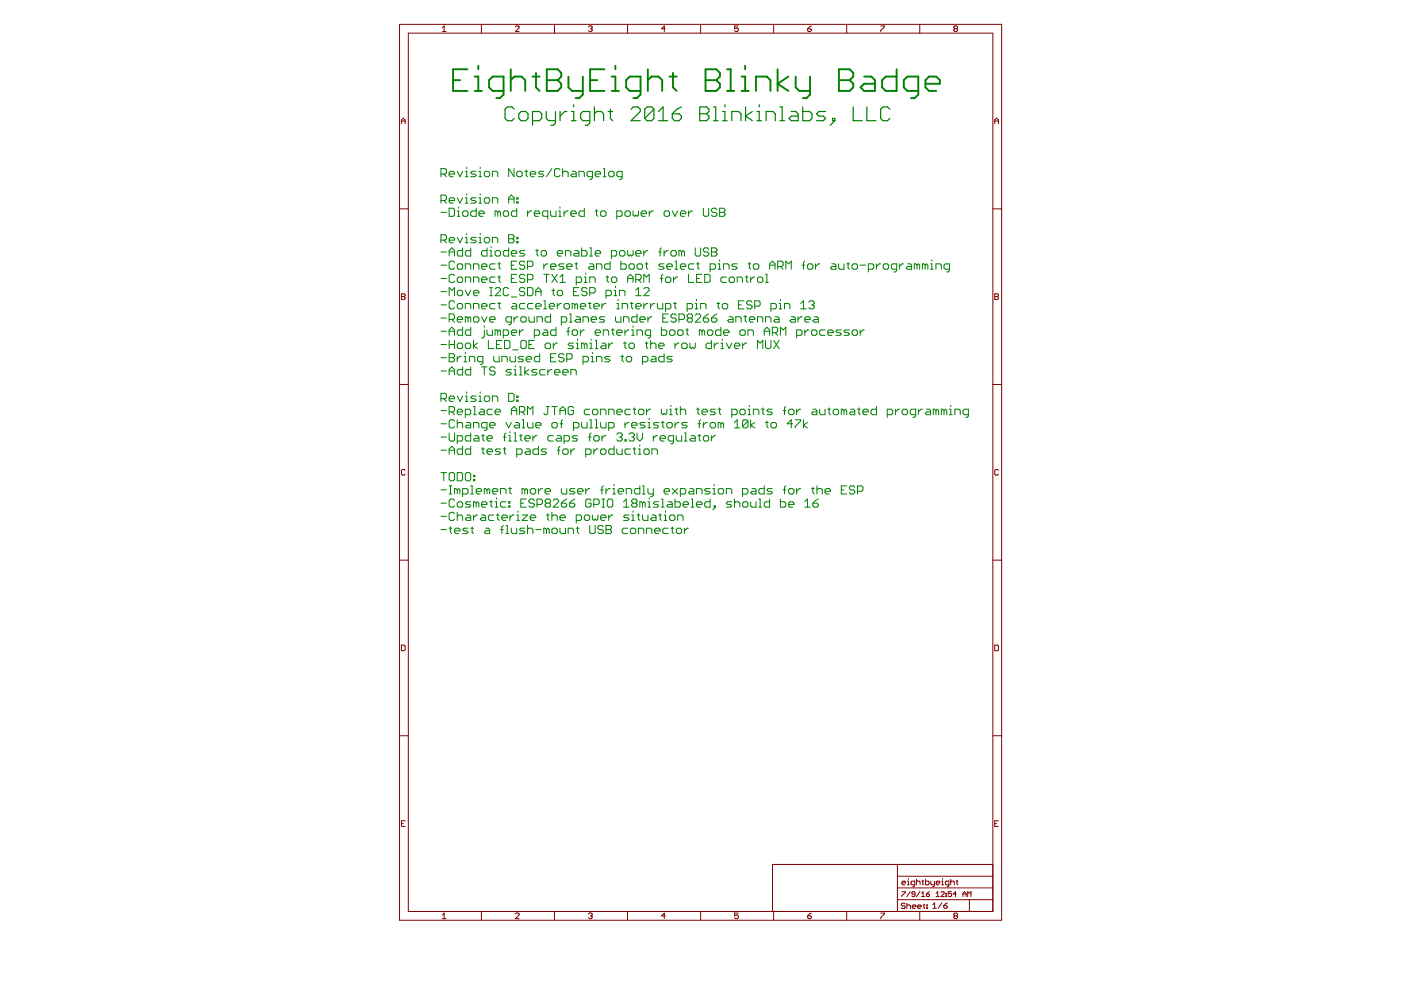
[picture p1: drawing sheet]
<svg xmlns="http://www.w3.org/2000/svg" width="297mm" height="210mm" viewBox="0 0 297 210" stroke-linecap="round" stroke-linejoin="round" font-family="sans-serif">
<g fill="none" stroke="#800000" stroke-width=".21">
<path d="M84.7 5.2h127.7v189.9h-127.7zM86.6 7h123.9v186.3h-123.9zM93.8 5.9l.4-.4v1.2M93.8 6.7h.8M102.1 5.2v1.8M109.3 5.7l.2-.2h.4l.2 .2v.2l-.8 .8h.8M117.6 5.2v1.8M124.8 5.7l.2-.2h.3l.3 .2-.3 .4M125.2 6.1h.1M125.3 6.1l.3 .2-.3 .4h-.3l-.2-.2M133.1 5.2v1.8M141 6.1h-.7l.5-.6v1.2"/>
<path d="M148.5 5.2v1.8M156.5 5.5h-.8v.6l.4-.2 .4 .2v.4l-.2 .2h-.4l-.2-.2M164 5.2v1.8M171.2 6.1h.6l.2 .4-.2 .2h-.4l-.2-.2zM172 5.5l-.8 .6M179.5 5.2v1.8M186.7 5.5h.8v.2l-.8 .8v.2M195 5.2v1.8M202.4 6.1l-.2-.2 .2-.4h.4l.2 .2-.2 .4M202.4 6.1l-.2 .2 .2 .4h.4l.2-.2-.2-.4M202.4 6.1h.4M85.1 26.2v-.8l.4-.3 .4 .3v.8"/>
<path d="M85.1 25.7h.8M210.9 25.7h.8M210.9 26.2v-.8l.4-.3 .4 .3v.8M84.7 44.3h1.9M210.5 44.3h1.9M85.1 62.3h.6l.2 .2-.2 .4 .2 .4-.2 .2h-.6zM85.1 62.9h.6M210.9 62.3h.6l.2 .2-.2 .4 .2 .4-.2 .2h-.6zM210.9 62.9h.6M84.7 81.5h1.9M85.9 99.7l-.2-.2h-.4l-.2 .2v.8l.2 .2h.4l.2-.2M210.5 81.5h1.9"/>
<path d="M211.7 99.7l-.2-.2h-.4l-.2 .2v.8l.2 .2h.4l.2-.2M84.7 118.8h1.9M210.5 118.8h1.9M85.1 136.8h.6l.2 .2v.8l-.2 .2h-.6zM210.9 136.8h.6l.2 .2v.8l-.2 .2h-.6zM84.7 156h1.9M210.5 156h1.9M85.1 174.6h.4M85.9 174h-.8v1.2h.8M210.9 174.6h.4M211.7 174h-.8v1.2h.8M93.8 194l.4-.4v1.2"/>
<path d="M93.8 194.8h.8M102.1 193.3v1.8M109.3 193.8l.2-.2h.4l.2 .2v.2l-.8 .8h.8M117.6 193.3v1.8M124.8 193.8l.2-.2h.3l.3 .2-.3 .4M125.2 194.2h.1M125.3 194.2l.3 .2-.3 .4h-.3l-.2-.2M133.1 193.3v1.8M141 194.2h-.7l.5-.6v1.2M148.5 193.3v1.8M156.5 193.6h-.8v.6l.4-.2 .4 .2v.4l-.2 .2h-.4l-.2-.2M164 193.3v1.8"/>
<path d="M171.2 194.2h.6l.2 .4-.2 .2h-.4l-.2-.2zM172 193.6l-.8 .6M179.5 193.3v1.8M186.7 193.6h.8v.2l-.8 .8v.2M190.3 190.8h20.2M190.3 183.3v10M190.3 188.3h20.2M190.3 185.8h20.2M191.2 187.2h.8l-.2-.4h-.4l-.2 .2v.4l.2 .2h.4M191.2 189.1h.7v.1l-.7 .7v.2M191.9 191.7l-.2-.2h-.4l-.2 .4 .2 .2h.4l.2 .3-.2 .2h-.4l-.2-.2M192.3 192.1l.2-.2h.3l.2 .2v.5"/>
<path d="M192.3 191.5v1.1M192.4 187.6h.4M192.4 186.8h.2v.8M192.6 186.2v.2M193 189.1l-.7 1M193.4 192.3h.8l-.2-.4h-.4l-.2 .2v.3l.2 .2h.4M193.9 187.6h-.5l-.2-.2v-.4l.2-.2h.5v1l-.4 .2M194 189.6h-.5l-.2-.2 .2-.3h.3l.2 .1v.7l-.2 .2h-.3l-.2-.2M194.3 187l.2-.2h.4l.2 .2v.6M194.3 186.4v1.2M194.6 192.3h.7l-.2-.4h-.3l-.2 .2v.3l.2 .2h.3M195 193.3v1.8"/>
<path d="M195 189.1l-.7 1M195.4 190.1h.7M195.4 189.4l.3-.3v1M195.5 186.8h.3M195.6 186.6v.8l.2 .2M195.7 191.9h.4M195.9 191.7v.7l.2 .2M196.2 186.4v1.2h.6l.2-.2v-.4l-.2-.2h-.6M196.4 189.6h.5l.2 .3-.2 .2h-.3zM196.5 191.9h.2v.2h-.2zM196.5 192.4h.2v.2h-.2zM197.1 189.1l-.7 .5"/>
<path d="M197.4 186.8v.6l.1 .2h.6M197.8 191.8l.4-.4v1.2M197.8 192.6h.7M198.1 186.8v1l-.4 .2M198.5 190.1h.7M198.5 189.4l.3-.3v1M198.5 187.2h.8l-.2-.4h-.4l-.2 .2v.4l.2 .2h.4M199.5 189.2l.2-.1h.3l.2 .1v.2l-.7 .7h.7M199.7 187.6h.3M199.7 186.8h.2v.8M199.7 191.4l-.8 1.2M199.9 186.2v.2"/>
<path d="M200.1 192h.6l.2 .4-.2 .2h-.4l-.2-.2zM200.5 189.9h.2v.2h-.2zM200.5 189.4h.2v.2h-.2zM200.9 191.4l-.8 .6M201.2 187.6h-.6l-.2-.2v-.4l.2-.2h.6v1l-.4 .2M201.6 187l.2-.2h.3l.2 .2v.6M201.6 186.4v1.2M201.7 189.1h-.7v.5l.4-.2 .3 .2-.1 .5h-.4l-.2-.2M202.4 194.2l-.2 .2 .2 .4h.4l.2-.2-.2-.4M202.4 194.2l-.2-.2 .2-.4h.4l.2 .2-.2 .4M202.4 194.2h.4M202.7 186.8h.4"/>
<path d="M202.8 189.6h-.7l.5-.5v1M202.9 186.6v.8l.2 .2M204.2 190.1v-.7l.3-.3 .3 .3v.7M204.2 189.6h.6M205.2 190.1v-1l.3 .3 .4-.3v1M205.5 190.8v2.5M210.5 183.3h-46.7v10"/>
</g>
<g fill="none" stroke="#008000" stroke-width=".21">
<path d="M93.5 36.9h.9l.3-.3v-.6l-.3-.2h-.9v1.7M94.1 36.9l.6 .6M95.2 36.9h1.2v-.3l-.3-.3h-.6l-.3 .3v.6l.3 .3h.6M96.9 36.3l.6 1.2 .6-1.2M98.7 37.5h.5M98.7 36.3h.3v1.2M99 35.5v.3M101 36.3h-.9l-.3 .3 .3 .3h.6l.3 .3-.3 .3h-.9M101.5 37.5h.6M101.5 36.3h.3v1.2M101.8 35.5v.3M103 36.3h.5l.3 .3v.6l-.3 .3h-.5l-.3-.3v-.6z"/>
<path d="M104.4 37.5v-1.2h.9l.2 .3v.9M109 35.8v1.7l-1.2-1.7v1.7M109.8 36.3h.6l.3 .3v.6l-.3 .3h-.6l-.2-.3v-.6zM111.3 36.3h.5M111.6 36v1.2l.2 .3M112.4 36.9h1.2v-.3l-.3-.3h-.6l-.3 .3v.6l.3 .3h.6M115.3 36.3h-.9l-.2 .3 .2 .3h.6l.3 .3-.3 .3h-.8M117 35.8l-1.1 1.7M118.7 36l-.3-.2h-.5l-.3 .2v1.2l.3 .3h.5l.3-.3M119.3 36.6l.3-.3h.6l.3 .3v.9M119.3 35.8v1.7M121.3 36.3h.6l.3 .3v.9h-.9l-.3-.3 .3-.3h.9"/>
<path d="M122.7 37.5v-1.2h.9l.3 .3v.9M125.6 37.5h-.8l-.3-.3v-.6l.3-.3h.8v1.5l-.3 .2h-.3M126.2 36.9h1.1v-.3l-.3-.3h-.5l-.3 .3v.6l.3 .3h.5M127.9 35.8h.3v1.7M127.9 37.5h.6M129.1 36.6l.2-.3h.6l.3 .3v.6l-.3 .3h-.6l-.2-.3zM131.9 37.5h-.8l-.3-.3v-.6l.3-.3h.8v1.5l-.3 .2h-.3M93.5 42.5h.9l.3-.3v-.6l-.3-.2h-.9v1.7M93.5 50.9h.9l.3-.3v-.5l-.3-.3h-.9v1.7M93.5 45h1.2M93.5 53.4h1.2M93.5 56.2h1.2"/>
<path d="M93.5 59h1.2M94.1 42.5l.6 .6M94.1 50.9l.6 .6M95.2 42.5h1.2v-.3l-.3-.3h-.6l-.3 .3v.6l.3 .3h.6M95.2 44.2h.9l.3 .2v1.2l-.3 .3h-.9zM95.2 50.9h1.2v-.3l-.3-.3h-.6l-.3 .3v.6l.3 .3h.6M95.2 54.3v-1.2l.6-.5 .6 .5v1.2M95.2 53.4h1.2M96.4 55.6l-.3-.2h-.6l-.3 .2v1.2l.3 .3h.6l.3-.3M96.4 58.5l-.3-.3h-.6l-.3 .3v1.1l.3 .3h.6l.3-.3M96.9 41.9l.6 1.2 .6-1.2M96.9 45.9h.6"/>
<path d="M96.9 44.7h.3v1.2M96.9 56.2l.3-.3h.6l.3 .3v.6l-.3 .3h-.6l-.3-.3zM96.9 59l.3-.3h.6l.3 .3v.6l-.3 .3h-.6l-.3-.3zM96.9 50.3l.6 1.2 .6-1.2M97.2 43.9v.3M98.1 45l.3-.3h.6l.2 .3v.6l-.2 .3h-.6l-.3-.3zM98.1 52.6v1.7h-.9l-.3-.3v-.6l.3-.3h.9M98.7 41.9h.3v1.2M98.7 50.3h.3v1.2M98.7 43.1h.5M98.7 57.1v-1.2h.8l.3 .3v.9M98.7 59.9v-1.2h.8l.3 .3v.9"/>
<path d="M98.7 51.5h.5M99 41.1v.3M99 49.5v.3M99.8 52.6v1.7h-.8l-.3-.3v-.6l.3-.3h.8M100.4 57.1v-1.2h.8l.3 .3v.9M100.4 59.9v-1.2h.8l.3 .3v.9M101 41.9h-.9l-.3 .3 .3 .3h.6l.3 .3-.3 .3h-.9M101 44.2v1.7h-.9l-.3-.3v-.6l.3-.3h.9M101 50.3h-.9l-.3 .3 .3 .3h.6l.3 .3-.3 .3h-.9M101.5 41.9h.3v1.2M101.5 50.3h.3v1.2M101.5 45.3h1.2v-.3l-.3-.3h-.6l-.3 .3v.6l.3 .3h.6"/>
<path d="M101.5 43.1h.6M101.5 51.5h.6M101.8 41.1v.3M101.8 49.5v.3M102.1 56.5h1.2v-.3l-.3-.3h-.6l-.3 .3v.6l.3 .3h.6M102.1 59.3h1.2v-.3l-.3-.3h-.6l-.3 .3v.6l.3 .3h.6M102.7 42.2l.3-.3h.5l.3 .3v.6l-.3 .3h-.5l-.3-.3zM103 50.3h.5l.3 .3v.6l-.3 .3h-.5l-.3-.3v-.6zM103.3 52.6v1.7h-.9l-.3-.3v-.6l.3-.3h.9M103.8 54.3h.6M103.8 53.1h.3v1.2M104.1 52.3v.3"/>
<path d="M104.4 43.1v-1.2h.9l.2 .3v.9M104.4 51.5v-1.2h.9l.2 .3v.9M105 55.9h-.9l-.3 .3v.6l.3 .3h.9M105 58.7h-.9l-.3 .3v.6l.3 .3h.9M105.3 53.1h.5l.3 .3v.6l-.3 .3h-.5l-.3-.3v-.6zM105.5 45v.9M105.5 45l-.2-.3h-.3v1.2M105.5 45l.3-.3 .3 .3v.9M105.5 55.9h.6M105.5 58.7h.6M105.8 55.6v1.2l.3 .3M105.8 58.5v1.1l.3 .3"/>
<path d="M107 44.7h.5l.3 .3v.6l-.3 .3h-.5l-.3-.3v-.6zM107.8 43.1v-1.2l.6-.5 .6 .5v1.2M107.8 49.8h.9l.3 .3v.2l-.3 .3 .3 .3v.3l-.3 .3h-.9zM107.8 52.6v1.7h-.8l-.3-.3v-.6l.3-.3h.8M107.8 42.2h1.2M107.8 50.6h.9M108.4 53.7h1.2v-.3l-.3-.3h-.6l-.3 .3v.6l.3 .3h.6M108.4 56.2h.6M108.4 59h.6M109.6 41.9h.2v.3h-.2zM109.6 42.8h.2v.3h-.2zM109.6 44.2v1.7h-.9l-.3-.3v-.6l.3-.3h.9"/>
<path d="M109.6 50.3h.2v.3h-.2zM109.6 51.2h.2v.3h-.2zM109.6 55.4h-1.2v1.7h1.2M109.6 58.2h-1.2v1.7h1.2M111.3 53.1h-.9l-.3 .3 .3 .3h.6l.3 .3-.3 .3h-.9M111.3 58.5l-.3-.3h-.6l-.3 .3v.2l.3 .3h.6l.3 .3v.3l-.3 .3h-.6l-.3-.3M111.3 55.6l-.3-.2h-.6l-.3 .2v.3l.3 .3h.6l.3 .3v.3l-.3 .3h-.6l-.3-.3M111.8 44.7v1.2M111.8 56.5h.9l.3-.3v-.6l-.3-.2h-.9v1.7M111.8 59.3h.9l.3-.3v-.5l-.3-.3h-.9v1.7M112.7 44.7h-.3l-.6 .6M113.3 45.3h1.1v-.3l-.2-.3h-.6l-.3 .3v.6l.3 .3h.6"/>
<path d="M113.6 53.1h.6M113.9 52.9v1.1l.3 .3M115 53.1h.6l.3 .3v.6l-.3 .3h-.6l-.3-.3v-.6zM115.3 55.9v1.2M115.3 58.2h1.1M115.9 58.2v1.7M116.1 45.9h-.8l-.3-.3v-.6l.3-.3h.8v1.8M116.1 55.9h-.2l-.6 .6M116.7 44.7v.9l.3 .3h.9v-1.2M116.7 56.5h1.2v-.3l-.3-.3h-.6l-.3 .3v.6l.3 .3h.6M117 58.2l1.2 1.7M118.2 53.7h1.1v-.3l-.3-.3h-.6l-.2 .3v.6l.2 .3h.6"/>
<path d="M118.2 58.2l-1.2 1.7M118.4 45.9h.6M118.4 44.7h.3v1.2M118.7 58.7l.6-.5v1.7M118.7 43.9v.3M118.7 59.9h1.2M119.6 44.7v1.2M119.6 55.9h-.9l-.3 .3 .3 .3h.6l.3 .3-.3 .3h-.9M119.9 54.3v-1.2h.8l.3 .3v.9M120.2 56.5h1.1v-.3l-.3-.3h-.5l-.3 .3v.6l.3 .3h.5M120.5 44.7h-.3l-.6 .6M121 45.3h1.2v-.3l-.3-.3h-.6l-.3 .3v.6l.3 .3h.6"/>
<path d="M121.9 53.1h.5l.3 .3v.9h-.8l-.3-.3 .3-.3h.8M121.9 55.9h.5M122.2 55.6v1.2l.2 .3M122.2 59.9h.8l.3-.3v-.6l-.3-.3h-.8v1.8M123.3 52.6v1.7h.9l.3-.3v-.6l-.3-.3h-.9M123.9 44.2v1.7h-.9l-.3-.3v-.6l.3-.3h.9M123.9 59.9h.6M123.9 58.7h.3v1.2M124.2 57.9v.3M125 59.9v-1.2h.9l.3 .3v.9M125 54.3h.6M125 52.6h.3v1.7"/>
<path d="M125 55.9h.6l.3 .3v.9h-.9l-.2-.3 .2-.3h.9M126.2 53.7h1.1v-.3l-.3-.3h-.5l-.3 .3v.6l.3 .3h.5M126.2 44.7h.6M126.5 44.4v1.2l.3 .3M126.5 57.1v-1.2h.8l.3 .3v.9M127.6 44.7h.6l.3 .3v.6l-.3 .3h-.6l-.3-.3v-.6zM128.5 58.7h.6M128.8 58.5v1.1l.3 .3M129.3 55.4v1.7h-.8l-.3-.3v-.6l.3-.3h.8M129.6 54.3h.9l.3-.3v-.6l-.3-.3h-.9v1.8M129.6 59l.3-.3h.6l.3 .3v.6l-.3 .3h-.6l-.3-.3zM130.8 45.9h.8l.3-.3v-.6l-.3-.3h-.8v1.8"/>
<path d="M131.3 53.4l.3-.3h.6l.3 .3v.6l-.3 .3h-.6l-.3-.3zM131.6 55.4v1.7h.9l.3-.3v-.6l-.3-.3h-.9M132.8 44.7h.5l.3 .3v.6l-.3 .3h-.5l-.3-.3v-.6zM133.1 59.9v-1.2l.5-.5 .6 .5v1.2M133.1 53.1v.9l.2 .3 .3-.3 .3 .3 .3-.3v-.9M133.1 59h1.1M133.3 56.2l.3-.3h.6l.3 .3v.6l-.3 .3h-.6l-.3-.3zM134.2 44.7v.9l.3 .3 .3-.3 .3 .3 .3-.3v-.9M134.8 53.7h1.1v-.3l-.2-.3h-.6l-.3 .3v.6l.3 .3h.6M134.8 59.3h.9l.2-.3v-.5l-.2-.3h-.9v1.7M135.1 56.2l.3-.3h.5l.3 .3v.6l-.3 .3h-.5l-.3-.3zM135.4 59.3l.5 .6"/>
<path d="M135.9 45.3h1.2v-.3l-.3-.3h-.6l-.3 .3v.6l.3 .3h.6M136.5 59.9v-1.7l.6 .5 .5-.5v1.7M136.5 53.1v1.2M136.8 55.9h.6M137.1 55.6v1.2l.3 .3M137.4 53.1h-.3l-.6 .6M137.6 44.7v1.2M138.5 44.7h-.3l-.6 .6M139.7 53.4h.5M140 59h.5M140.2 52.6l-.2 .3v1.4M140.5 58.2l-.3 .3v1.4"/>
<path d="M140.8 45l.3-.3h.6l.3 .3v.6l-.3 .3h-.6l-.3-.3zM140.8 53.1v1.2M140.8 55.9h-.8l-.3 .3 .3 .3h.5l.3 .3-.3 .3h-.8M141.4 58.7h.6l.2 .3v.6l-.2 .3h-.6l-.3-.3v-.6zM141.4 56.5h1.1v-.3l-.3-.3h-.5l-.3 .3v.6l.3 .3h.5M141.7 53.1h-.3l-.6 .6M142.2 53.4l.3-.3h.6l.3 .3v.6l-.3 .3h-.6l-.3-.3zM142.5 44.7l.6 1.2 .6-1.2M142.8 58.7v1.2M143.1 55.4h.3v1.7M143.1 57.1h.6M143.7 58.7h-.3l-.6 .6"/>
<path d="M144.3 45.3h1.1v-.3l-.3-.3h-.6l-.2 .3v.6l.2 .3h.6M144.3 56.5h1.1v-.3l-.3-.3h-.6l-.2 .3v.6l.2 .3h.6M144.5 53.4l-.2-.3h-.3v1.2M144.5 53.4v.9M144.5 53.4l.3-.3 .3 .3v.9M146 44.7v1.2M146 58.2v1.7h1.1M146.8 44.7h-.3l-.5 .6M147.1 55.9h-.8l-.3 .3v.6l.3 .3h.8M147.4 52.6v1.4l.3 .3h.6l.2-.3v-1.4M147.7 55.9h.6M147.7 59h.6"/>
<path d="M148 55.6v1.2l.3 .3M148.8 58.2h-1.1v1.7h1.1M149.1 44.2v1.4l.3 .3h.6l.3-.3v-1.4M149.4 58.2h.9l.3 .3v1.1l-.3 .3h-.9zM150.3 52.9l-.3-.3h-.6l-.3 .3v.2l.3 .3h.6l.3 .3v.3l-.3 .3h-.6l-.3-.3M150.6 57.1h.8l.3-.3v-.6l-.3-.3h-.8v1.8M150.8 52.6h.9l.3 .3v.2l-.3 .3 .3 .3v.3l-.3 .3h-.9zM150.8 53.4h.9M152 44.4l-.3-.2h-.6l-.3 .2v.3l.3 .3h.6l.3 .3v.3l-.3 .3h-.6l-.3-.3M152.3 55.9h.3v1.2M152.3 57.1h.5M152.6 45h.8"/>
<path d="M152.6 44.2h.8l.3 .2v.3l-.3 .3 .3 .3v.3l-.3 .3h-.8zM152.6 55.1v.3M153.4 57.1v-1.2h.9l.3 .3v.9M154 58.7h-.9l-.3 .3v.6l.3 .3h.9M154.9 58.7h.5l.3 .3v.6l-.3 .3h-.5l-.3-.3v-.6zM156.3 55.9h-.9l-.2 .3 .2 .3h.6l.3 .3-.3 .3h-.8M156.3 59.9v-1.2h.8l.3 .3v.9M158 58.7h.6M158.3 58.5v1.1l.3 .3M158.6 55.9h.6M158.9 55.6v1.2l.3 .3M159.2 58.7v1.2"/>
<path d="M159.7 56.2l.3-.3h.6l.3 .3v.6l-.3 .3h-.6l-.3-.3zM160 58.7h-.3l-.5 .6M160.6 59l.3-.3h.6l.2 .3v.6l-.2 .3h-.6l-.3-.3zM162.3 58.2h.3v1.7M162.3 59.9h.6M163.2 56.2h1.1M163.2 57.1v-1.2l.5-.5 .6 .5v1.2M164.9 56.5h.9l.2-.3v-.6l-.2-.2h-.9v1.7M165.5 56.5l.5 .6M166.6 57.1v-1.7l.6 .5 .6-.5v1.7M170.1 56.2h.5M170.6 55.4l-.3 .2v1.5"/>
<path d="M171.2 56.2l.3-.3h.6l.2 .3v.6l-.2 .3h-.6l-.3-.3zM172.9 55.9v1.2M173.8 55.9h-.3l-.6 .6M176.4 55.9h.5l.3 .3v.9h-.8l-.3-.3 .3-.3h.8M177.8 55.9v.9l.3 .3h.8v-1.2M179.5 55.9h.6M179.8 55.6v1.2l.3 .3M180.7 56.2l.3-.3h.5l.3 .3v.6l-.3 .3h-.5l-.3-.3zM182.4 56.2h1.1M184.1 57.1h.9l.3-.3v-.6l-.3-.3h-.9v1.8M185.8 55.9v1.2M186.7 55.9h-.3l-.6 .6"/>
<path d="M187.3 56.2l.2-.3h.6l.3 .3v.6l-.3 .3h-.6l-.2-.3zM190.1 57.1h-.8l-.3-.3v-.6l.3-.3h.8v1.5l-.3 .3h-.3M190.7 55.9v1.2M191.6 55.9h-.3l-.6 .6M192.4 55.9h.6l.3 .3v.9h-.9l-.3-.3 .3-.3h.9M194.4 56.2l-.3-.3h-.3v1.2M194.4 56.2v.9M194.4 56.2l.3-.3 .3 .3v.9M196.2 56.2l-.3-.3h-.3v1.2M196.2 56.2v.9M196.2 56.2l.2-.3 .3 .3v.9M197.3 57.1h.6"/>
<path d="M197.3 55.9h.3v1.2M197.6 55.1v.3M198.4 57.1v-1.2h.9l.3 .3v.9M201.3 57.1h-.9l-.2-.3v-.6l.2-.3h.9v1.5l-.3 .3h-.3M93.5 61.8h1.2M93.5 64.6h1.2M93.5 67.4h1.2M93.5 70.2h1.2M93.5 73h1.2M93.5 75.8h1.2M93.5 78.7h1.2M95.2 62.7v-1.7l.6 .6 .6-.6v1.7"/>
<path d="M95.2 67.7h.9l.3-.3v-.5l-.3-.3h-.9v1.7M95.2 71.1v-1.1l.6-.6 .6 .6v1.1M95.2 72.2v1.7M95.2 75h.9l.3 .3v.3l-.3 .2 .3 .3v.3l-.3 .3h-.9zM95.2 79.5v-1.1l.6-.6 .6 .6v1.1M95.2 70.2h1.2M95.2 73h1.2M95.2 75.8h.9M95.2 78.7h1.2M95.8 67.7l.6 .6M96.4 64.1l-.3-.3h-.6l-.3 .3v1.1l.3 .3h.6l.3-.3M96.4 72.2v1.7"/>
<path d="M96.9 61.8l.3-.2h.6l.3 .2v.6l-.3 .3h-.6l-.3-.3zM96.9 64.6l.3-.3h.6l.3 .3v.6l-.3 .3h-.6l-.3-.3zM96.9 67.7h1.2v-.3l-.3-.2h-.6l-.3 .2v.6l.3 .3h.6M96.9 73l.3-.3h.6l.3 .3v.6l-.3 .3h-.6l-.3-.3zM96.9 75.6v1.1M97.8 75.6h-.3l-.6 .5M98.1 69.4v1.7h-.9l-.3-.3v-.6l.3-.2h.9M98.1 77.8v1.7h-.9l-.3-.3v-.5l.3-.3h.9M98.4 75.6h.3v1.1M98.4 76.7h.6M98.7 65.5v-1.2h.8l.3 .3v.9M98.7 74.7v.3"/>
<path d="M98.7 61.6l.5 1.1 .6-1.1M99 72.7h.5l.3 .3v.6l-.3 .3h-.5l-.3-.3v-.6zM99.2 67.4v.9M99.2 67.4l.3-.2 .3 .2v.9M99.2 67.4l-.2-.2h-.3v1.1M99.5 76.7v-1.1h.9l.3 .2v.9M99.8 69.4v1.7h-.8l-.3-.3v-.6l.3-.2h.8M99.8 77.8v1.7h-.8l-.3-.3v-.5l.3-.3h.8M100.4 62.1h1.1v-.3l-.3-.2h-.5l-.3 .2v.6l.3 .3h.5M100.4 65.5v-1.2h.8l.3 .3v.9M100.4 67.4l.3-.2h.5l.3 .2v.6l-.3 .3h-.5l-.3-.3zM100.4 72.2v1.7"/>
<path d="M101.2 72.7l-.8 .6 .8 .6M102.1 64.9h1.2v-.3l-.3-.3h-.6l-.3 .3v.6l.3 .3h.6M102.1 67.2l.6 1.1 .6-1.1M102.1 77.8h1.2M102.4 76.7h-.9l-.3-.3v-.6l.3-.2h.9v1.4l-.3 .3h-.3M102.7 69.1v.3M102.7 70v1.4l-.3 .3h-.3M102.7 77.8v1.7M103.3 70v.8l.2 .3h.9v-1.1M103.5 72.2v1.7h1.2M103.8 67.7h1.2v-.3l-.3-.2h-.6l-.3 .2v.6l.3 .3h.6M103.8 62.7h.6"/>
<path d="M103.8 61h.6M104.1 61v1.7M104.7 75.6v.8l.3 .3h.8v-1.1M105 64.3h-.9l-.3 .3v.6l.3 .3h.9M105 78.1l-.3-.3h-.6l-.3 .3v.3l.3 .3h.6l.3 .2v.3l-.3 .3h-.6l-.3-.3M105 61.3l.3-.3h.5l.3 .3v.3l-1.1 1.1h1.1M105.3 73h.5M105.5 70.2v.9M105.5 70.2l-.2-.2h-.3v1.1M105.5 70.2l.3-.2 .3 .2v.9M105.5 64.3h.6M105.8 64.1v1.1l.3 .3"/>
<path d="M106.4 72.2h-1.1v1.7h1.1M106.4 76.7v-1.1h.9l.2 .2v.9M106.7 71.1h.8l.3-.3v-.6l-.3-.2h-.8v1.7M107 72.2h.8l.3 .3v1.1l-.3 .3h-.8zM107.8 61.3l-.3-.3h-.5l-.3 .3v1.1l.3 .3h.5l.3-.3M108.1 75.6v.8l.3 .3h.9v-1.1M108.4 70.5h1.2v-.3l-.3-.2h-.6l-.3 .2v.6l.3 .3h.6M108.4 68.3h-.9l-.2-.3v-.6l.2-.2h.9v1.4l-.3 .3h-.3M108.4 63h1.2M108.4 78.4h-.9l-.2 .3 .2 .2h.6l.3 .3-.3 .3h-.8M108.7 64.3h.6l.3 .3v.9h-.9l-.3-.3 .3-.3h.9M108.7 74.2h1.1"/>
<path d="M109 67.2v1.1M109 78.4h.3v1.1M109 79.5h.6M109.3 77.5v.3M109.8 67.2h-.2l-.6 .5M110.1 70v1.1M110.1 77.8h.3v1.7M110.1 79.5h.6M110.4 67.4l.3-.2h.6l.3 .2v.6l-.3 .3h-.6l-.3-.3zM110.7 72.2h.6l.3 .3v1.1l-.3 .3h-.6l-.3-.3v-1.1zM111 70h-.3l-.6 .5M111 75.6h-.9l-.3 .2 .3 .3h.6l.3 .3-.3 .3h-.9"/>
<path d="M111.3 61.3l-.3-.3h-.6l-.3 .3v.3l.3 .2h.6l.3 .3v.3l-.3 .3h-.6l-.3-.3M111.3 64.3h-.9l-.3 .3v.6l.3 .3h.9M111.3 77.8v1.7M111.6 76.1h1.1v-.3l-.3-.2h-.6l-.2 .2v.6l.2 .3h.6M111.8 61h.9l.3 .3v1.1l-.3 .3h-.9zM112.1 67.2v.8l.3 .3h.9v-1.1M112.1 73h.6M112.1 78.4l-.8 .5 .8 .6M113 64.3h-.9l-.3 .3v.6l.3 .3h.9M113.3 71.1h.9l.2-.3v-.6l-.2-.2h-.9v1.7M113.3 72.2h-1.2v1.7h1.2M113.6 62.7v-1.1l.6-.6 .5 .6v1.1"/>
<path d="M113.6 64.9h1.1v-.3l-.3-.3h-.5l-.3 .3v.6l.3 .3h.5M113.6 61.8h1.1M113.9 68.3v-1.1h.8l.3 .2v.9M113.9 78.4h-.9l-.3 .3 .3 .2h.6l.3 .3-.3 .3h-.9M114.4 75v1.7h-.8l-.3-.3v-.6l.3-.2h.8M115.3 70h.6l.2 .2v.9h-.8l-.3-.3 .3-.3h.8M115.3 63.8h.3v1.7M115.3 65.5h.6M115.6 78.4h-.9l-.3 .3v.5l.3 .3h.9M115.6 73l.3-.3h.5l.3 .3v.6l-.3 .3h-.5l-.3-.3zM116.1 78.4v1.1M116.4 64.9h1.2v-.3l-.3-.3h-.6l-.3 .3v.6l.3 .3h.6"/>
<path d="M116.7 66.6v1.7h-.8l-.3-.3v-.6l.3-.2h.8M116.7 75.8h.6M117 61.6h.6M117 78.4h-.3l-.6 .5M117.3 61.3v1.1l.3 .3M117.3 72.7v1.2M117.6 78.9h1.1v-.2l-.3-.3h-.5l-.3 .3v.5l.3 .3h.5M117.9 69.4v1.7h-.9l-.3-.3v-.6l.3-.2h.9M117.9 75h-1.2v1.7h1.2M118.2 61.8l.2-.2h.6l.3 .2v.6l-.3 .3h-.6l-.2-.3zM118.2 64.3v1.2M118.2 72.7h-.3l-.6 .6"/>
<path d="M119 68.3h.9l.3-.3v-.6l-.3-.2h-.9v1.7M119 64.3h-.3l-.5 .6M119.3 78.9h1.2v-.2l-.3-.3h-.6l-.3 .3v.5l.3 .3h.6M119.6 75.3l-.3-.3h-.6l-.3 .3v.3l.3 .2h.6l.3 .3v.3l-.3 .3h-.6l-.3-.3M119.9 64.3h.6l.2 .3v.6l-.2 .3h-.6l-.3-.3v-.6zM120.2 76.1h.8l.3-.3v-.5l-.3-.3h-.8v1.7M120.2 70.2h.5M120.7 69.4l-.2 .3v1.4M120.7 66.6h.3v1.7M120.7 68.3h.6M121 79.5v-1.1h.9l.3 .3v.8M121.3 70.2l.3-.2h.6l.2 .2v.6l-.2 .3h-.6l-.3-.3z"/>
<path d="M121.6 61.8h.6M121.6 72.7h-.9l-.2 .3 .2 .3h.6l.3 .3-.3 .3h-.8M121.9 64.6l.3-.3 .2 .3v.9M121.9 64.6l-.3-.3h-.3v1.2M121.9 64.6v.9M122.2 72.7h.2v1.2M122.2 67.2h.5l.3 .2v.9h-.8l-.3-.3 .3-.3h.8M122.2 73.9h.5M122.4 71.9v.3M122.7 61h-1.1v1.7h1.1M123 64.9h1.2v-.3l-.3-.3h-.6l-.3 .3v.6l.3 .3h.6M123 70v1.1"/>
<path d="M123.6 68.3v-1.1h.9l.3 .2v.9M123.6 76.7h.9l.3-.3v-.6l-.3-.2h-.9v1.7M123.9 73v.9M123.9 73l.3-.3 .3 .3v.9M123.9 73l-.3-.3h-.3v1.2M123.9 70h-.3l-.6 .5M124.5 61.3l-.3-.3h-.6l-.3 .3v.3l.3 .2h.6l.3 .3v.3l-.3 .3h-.6l-.3-.3M124.8 64.3h.5M125 62.1h.9l.3-.3v-.5l-.3-.3h-.9v1.7M125 72.7h.3v1.2M125 64.1v1.1l.3 .3M125 73.9h.6"/>
<path d="M125.3 75.6h.3v1.1M125.3 67.7h1.2v-.3l-.3-.2h-.6l-.3 .2v.6l.3 .3h.6M125.3 71.9v.3M125.3 76.7h.6M125.6 74.7v.3M125.9 64.9h1.1v-.3l-.2-.3h-.6l-.3 .3v.6l.3 .3h.6M126.2 70.5h1.1v-.3l-.3-.2h-.5l-.3 .2v.6l.3 .3h.5M126.2 72.2h.3v1.7M126.2 73.9h.6M126.5 76.7v-1.1h.8l.3 .2v.9M127.6 72.7h.6l.3 .3v.9h-.9l-.3-.3 .3-.3h.9M127.6 64.3v1.2"/>
<path d="M127.9 71.1v-1.1h.9l.3 .2v.9M128.2 67.2h-.9l-.3 .2 .3 .3h.6l.3 .3-.3 .3h-.9M128.5 62.7h.8l.3-.3v-.6l-.3-.2h-.8v1.7M128.5 64.3h-.3l-.6 .6M129.1 72.7v1.2M129.3 75.6h-.8l-.3 .2 .3 .3h.6l.2 .3-.2 .3h-.9M129.6 70h.6M129.9 69.7v1.1l.3 .3M129.9 72.7h-.3l-.5 .6M130.2 62.7h.6M130.2 61.6h.3v1.1M130.5 67.2v.8l.3 .3h.8v-1.1"/>
<path d="M130.5 60.7v.3M130.8 70.5h1.1v-.3l-.3-.2h-.5l-.3 .2v.6l.3 .3h.5M130.8 65.5h.5M130.8 64.3h.3v1.2M131.1 63.5v.3M131.3 62.7v-1.1h.9l.3 .2v.9M131.6 75.6h.6M131.9 65.5v-1.2h.9l.3 .3v.9M131.9 75.3v1.1l.3 .3M132.2 68.3v-1.1h.9l.2 .2v.9M132.2 72.7h.6M132.5 70v1.1"/>
<path d="M132.5 72.5v1.1l.3 .3M132.8 75.8l.3-.2h.5l.3 .2v.6l-.3 .3h-.5l-.3-.3zM133.3 73l.3-.3h.6l.3 .3v.6l-.3 .3h-.6l-.3-.3zM133.3 70h-.2l-.6 .5M133.6 64.3h.6M133.9 70h.3v1.1M133.9 64.1v1.1l.3 .3M133.9 71.1h.6M134.2 69.1v.3M134.8 61.6l.6-.6v1.7M134.8 64.9h1.1v-.3l-.2-.3h-.6l-.3 .3v.6l.3 .3h.6M134.8 62.7h1.1"/>
<path d="M135.1 71.1v-1.1h.8l.3 .2v.9M135.1 66.6v1.7h-.9l-.3-.3v-.6l.3-.2h.9M135.7 67.7h1.1v-.3l-.3-.2h-.6l-.2 .2v.6l.2 .3h.6M136.2 76.7h.9l.3-.3v-.6l-.3-.2h-.9v1.7M136.5 61.3l.3-.3h.6l.2 .3v.3l-1.1 1.1h1.1M136.5 64.3v1.2M136.8 72.7h.6M137.1 72.5v1.1l.3 .3M137.4 64.3h-.3l-.6 .6M137.4 67.2v1.1M137.9 64.3v1.2M137.9 71.1h-.8l-.3-.3v-.6l.3-.2h.8v1.4l-.3 .3h-.2"/>
<path d="M137.9 72.2v1.7M137.9 73l.3-.3h.6l.3 .3v.9M138.2 75.6h.6l.3 .2v.9h-.9l-.3-.3 .3-.3h.9M138.2 67.2h-.3l-.5 .5M138.8 64.3h-.3l-.6 .6M139.4 64.3v.9l.3 .3h.8v-1.2M139.7 73.3h1.1v-.3l-.3-.3h-.5l-.3 .3v.6l.3 .3h.5M140.2 69.4v1.7h.9l.3-.3v-.6l-.3-.2h-.9M140.5 67.4h.6M140.8 75v1.7h-.8l-.3-.3v-.6l.3-.2h.8M141.1 65.5h.9l.2-.3v-.6l-.2-.3h-.9v1.8M141.7 66.6h-1.2v1.7h1.2"/>
<path d="M142.2 70h.6l.3 .2v.6l-.3 .3h-.6l-.2-.3v-.6zM142.5 75.6h-.8l-.3 .2 .3 .3h.5l.3 .3-.3 .3h-.8M142.8 64.3h.6M143.1 64.1v1.1l.3 .3M143.1 72.7v1.2M143.4 66.9l-.3-.3h-.6l-.3 .3v.3l.3 .2h.6l.3 .3v.3l-.3 .3h-.6l-.3-.3M143.7 70.2l.3-.2h.5l.3 .2v.6l-.3 .3h-.5l-.3-.3zM144 67.7h.8l.3-.3v-.5l-.3-.3h-.8v1.7M144 72.7h-.3l-.6 .6M144.8 72.7h.6l.3 .3v.6l-.3 .3h-.6l-.3-.3v-.6zM145.4 70h.6M145.7 65.5h.8l.3-.3v-.6l-.3-.3h-.8v1.8"/>
<path d="M145.7 69.7v1.1l.3 .3M146 67.4l-.3 .3v.3l.3 .3h.5l.3-.3v-.3l-.3-.3M146 67.4l-.3-.2v-.3l.3-.3h.5l.3 .3v.3l-.3 .2M146 67.4h.5M146.3 72.7v.9l.2 .3 .3-.3 .3 .3 .3-.3v-.9M147.4 66.9l.3-.3h.6l.2 .3v.3l-1.1 1.1h1.1M147.4 64.3h.3v1.2M147.4 65.5h.6M147.7 63.5v.3M148.5 65.5v-1.2h.9l.3 .3v.9M148.8 70.2l.3-.2 .3 .2v.9M148.8 70.2l-.3-.2h-.2v1.1"/>
<path d="M148.8 70.2v.9M149.1 67.4h.9l.3 .3v.3l-.3 .3h-.6l-.3-.3zM150.3 66.6l-.6 .3-.6 .5M150.3 70h.5l.3 .2v.6l-.3 .3h-.5l-.3-.3v-.6zM150.8 67.4h.9l.3 .3v.3l-.3 .3h-.6l-.3-.3zM150.8 72.2v1.7h-.8l-.3-.3v-.6l.3-.3h.8M151.4 72.7v1.2M152 64.3h.6M152 66.6l-1.2 .8M152.3 64.1v1.1l.3 .3M152.3 72.7h-.3l-.6 .6M152.8 69.4v1.7h-.8l-.3-.3v-.6l.3-.2h.8"/>
<path d="M152.8 72.7h.3v1.2M152.8 73.9h.6M153.1 71.9v.3M153.4 70.5h1.2v-.3l-.3-.2h-.6l-.3 .2v.6l.3 .3h.6M153.4 64.3h.6l.3 .3v.6l-.3 .3h-.6l-.3-.3v-.6zM154 72.7l.6 1.2 .6-1.2M154.6 67.2h.6l.2 .2v.9h-.8l-.3-.3 .3-.3h.8M155.7 73.3h1.2v-.3l-.3-.3h-.6l-.3 .3v.6l.3 .3h.6M156 68.3v-1.1h.9l.2 .2v.9M156.6 64.6h.5M156.9 70.2l.2-.2h.6l.3 .2v.6l-.3 .3h-.6l-.2-.3zM157.4 72.7v1.2"/>
<path d="M157.7 63.8h-1.1v1.7h1.1M157.7 67.2h.6M158 66.9v1.1l.3 .3M158.3 72.7h-.3l-.6 .6M158.6 71.1v-1.1h.8l.3 .2v.9M158.9 67.7h1.1v-.3l-.3-.2h-.5l-.3 .2v.6l.3 .3h.5M159.4 64.1l-.2-.3h-.6l-.3 .3v.2l.3 .3h.6l.2 .3v.3l-.2 .3h-.6l-.3-.3M160 64.9h.9l.3-.3v-.5l-.3-.3h-.9v1.7M160.6 68.3v-1.1h.9l.2 .2v.9M160.6 73.9v-1.7l.6 .5 .5-.5v1.7M162 71.1v-1.1l.6-.6 .6 .6v1.1M162 70.2h1.2"/>
<path d="M162.3 72.2v1.4l.3 .3h.6l.2-.3v-1.4M162.3 68.3v-1.1h.9l.2 .2v.9M163.4 65.5h.9l.3-.3v-.6l-.3-.3h-.9v1.8M163.7 70.5h.9l.3-.3v-.5l-.3-.3h-.9v1.7M164 72.2l1.2 1.7M164.3 67.2h.6l.3 .2v.9h-.9l-.3-.3 .3-.3h.9M164.3 70.5l.6 .6M165.2 65.5h.6M165.2 64.3h.3v1.2M165.2 72.2l-1.2 1.7M165.5 71.1v-1.7l.5 .6 .6-.6v1.7M165.5 63.5v.3"/>
<path d="M166.3 65.5v-1.2h.9l.3 .3v.9M167.8 67.2h.5l.3 .2v.9h-.8l-.3-.3 .3-.3h.8M168.9 71.1h.9l.3-.3v-.6l-.3-.2h-.9v1.7M169.2 67.2v1.1M169.8 64.3l.5-.5v1.7M169.8 65.5h1.1M170.1 67.2h-.3l-.6 .5M170.6 67.7h1.2v-.3l-.3-.2h-.6l-.3 .2v.6l.3 .3h.6M170.6 70v1.1M171.5 64.1l.3-.3h.5l.3 .3v.2l-.3 .3M171.5 70h-.3l-.6 .5M172.1 70.2l.2-.2h.6l.3 .2v.6l-.3 .3h-.6l-.2-.3z"/>
<path d="M172.1 64.6h.2M172.3 64.6l.3 .3v.3l-.3 .3h-.5l-.3-.3M172.6 67.2h.6l.3 .2v.9h-.9l-.3-.3 .3-.3h.9M174.9 70h-.8l-.3 .2v.6l.3 .3h.8M175.5 70.5h1.2v-.3l-.3-.2h-.6l-.3 .2v.6l.3 .3h.6M178.4 70h-.9l-.3 .2 .3 .3h.6l.3 .3-.3 .3h-.9M180.1 70h-.9l-.3 .2 .3 .3h.6l.3 .3-.3 .3h-.9M180.7 70.2l.3-.2h.5l.3 .2v.6l-.3 .3h-.5l-.3-.3zM182.4 70v1.1M183.2 70h-.2l-.6 .5M93.5 84.5h.9l.3-.2v-.6l-.3-.3h-.9v1.7M93.5 87.1h1.2"/>
<path d="M93.5 89.9h1.2M93.5 92.7h1.2M93.5 95.5h1.2M94.1 84.5l.6 .6M95.2 84.5h1.2v-.2l-.3-.3h-.6l-.3 .3v.5l.3 .3h.6M95.2 87.3h.9l.3-.2v-.6l-.3-.3h-.9v1.7M95.2 91.8v1.4l.3 .3h.6l.3-.3v-1.4M95.2 96.3v-1.1l.6-.6 .6 .6v1.1M95.2 95.5h1.2M95.8 87.3l.6 .6M96.4 89.3l-.3-.3h-.6l-.3 .3v1.1l.3 .3h.6l.3-.3M96.9 87.3h1.2v-.2l-.3-.3h-.6l-.3 .3v.5l.3 .3h.6"/>
<path d="M96.9 89.9l.3-.3h.6l.3 .3v.8M96.9 93.5h.9l.3-.3v-.5l-.3-.3h-.9v1.7M96.9 89v1.7M96.9 84l.6 1.1 .6-1.1M98.1 94.6v1.7h-.9l-.3-.3v-.5l.3-.3h.9M98.7 84h.3v1.1M98.7 87.9h.8l.3-.3v-.5l-.3-.3h-.8v1.7M98.7 85.1h.5M99 83.1v.3M99 89.6h.5l.3 .3v.8h-.8l-.3-.3 .3-.3h.8M99.8 91.8v1.7h-.8l-.3-.3v-.5l.3-.3h.8M99.8 94.6v1.7h-.8l-.3-.3v-.5l.3-.3h.8"/>
<path d="M100.4 90.7v-1.1h.8l.3 .3v.8M100.4 86.2h.3v1.7M100.4 87.9h.6M100.7 92.4h.5l.3 .3v.8h-.8l-.3-.3 .3-.3h.8M101 84h-.9l-.3 .3 .3 .2h.6l.3 .3-.3 .3h-.9M101.5 84h.3v1.1M101.5 85.1h.6M101.8 83.1v.3M101.8 86.8h.6l.3 .3v.8h-.9l-.3-.3 .3-.3h.9M102.1 92.4h.6M102.1 95.2h.6M102.4 92.1v1.1l.3 .3"/>
<path d="M102.4 94.9v1.1l.3 .3M103 84h.5l.3 .3v.5l-.3 .3h-.5l-.3-.3v-.5zM103.3 92.9h1.1v-.2l-.3-.3h-.6l-.2 .3v.5l.2 .3h.6M103.3 95.8h1.1v-.3l-.3-.3h-.6l-.2 .3v.5l.2 .3h.6M103.3 90.7h-.9l-.3-.3v-.5l.3-.3h.9v1.4l-.3 .3h-.3M103.8 90.1h1.2v-.2l-.3-.3h-.6l-.3 .3v.5l.3 .3h.6M104.4 85.1v-1.1h.9l.2 .3v.8M104.4 86.8h-.9l-.2 .3v.5l.2 .3h.9M105 87.3h1.1v-.2l-.3-.3h-.5l-.3 .3v.5l.3 .3h.5M106.1 95.2h-.8l-.3 .3 .3 .3h.5l.3 .2-.3 .3h-.8M106.7 92.7h.6M106.7 95.2h.6"/>
<path d="M107 94.9v1.1l.3 .3M107.3 91.8l-.3 .3v1.4M107.3 89.6l.5 1.1 .6-1.1M107.8 83.4h.9l.3 .3v1.1l-.3 .3h-.9zM107.8 92.4h.3v1.1M107.8 93.5h.6M108.1 91.5v.3M108.4 87.9v-1.1l.6-.6 .6 .6v1.1M108.4 87.1h1.2M109 91.8h.3v1.7M109 93.5h.6M109.3 89.6h.5l.3 .3v.8h-.8l-.3-.3 .3-.3h.8"/>
<path d="M109.6 96.3h.8l.3-.3v-.5l-.3-.3h-.8v1.7M109.6 84h.2v.3h-.2zM109.6 84.8h.2v.3h-.2zM110.1 87.3h.9l.3-.2v-.6l-.3-.3h-.9v1.7M110.1 92.4h.6M110.4 92.1v1.1l.3 .3M110.7 87.3l.6 .6M110.7 89h.3v1.7M110.7 90.7h.6M111.3 92.9h1.1v-.2l-.3-.3h-.5l-.3 .3v.5l.3 .3h.5M111.6 95.2h.5l.3 .3v.8h-.8l-.3-.3 .3-.2h.8M111.8 87.9v-1.7l.6 .6 .6-.6v1.7"/>
<path d="M111.8 89.6v.8l.3 .3h.9v-1.1M113 92.4v1.1M113.6 90.1h1.1v-.2l-.3-.3h-.5l-.3 .3v.5l.3 .3h.5M113.9 92.4h-.3l-.6 .5M114.2 94.6v1.7h-.9l-.3-.3v-.5l.3-.3h.9M115.9 95.2h-.9l-.3 .3 .3 .3h.6l.3 .2-.3 .3h-.9M115.9 86.2h.5M116.1 86.2v1.4l-.2 .3h-.3l-.3-.3M117 89.9l.3-.3h.6l.3 .3v.5l-.3 .3h-.6l-.3-.3zM117 86.2h1.2M117.3 92.4h-.9l-.3 .3v.5l.3 .3h.9M117.6 86.2v1.7"/>
<path d="M118.2 92.4h.5l.3 .3v.8h-.8l-.3-.3 .3-.3h.8M118.2 95.5h.5M118.7 87.9v-1.1l.6-.6 .6 .6v1.1M118.7 94.6l-.3 .3v1.4M118.7 87.1h1.2M118.7 89.9h.6M119.3 95.5l.3-.3h.6l.3 .3v.5l-.3 .3h-.6l-.3-.3zM119.3 89l-.3 .3v1.4M119.6 93.5h.9l.2-.3v-.5l-.2-.3h-.9v1.7M121 95.2v1.1M121.6 86.5l-.3-.3h-.6l-.2 .3v1.1l.2 .3h.6l.3-.3v-.5h-.6M121.6 90.7h.8l.3-.3v-.5l-.3-.3h-.8v1.7"/>
<path d="M121.9 95.2h-.3l-.6 .6M122.4 92.4h-.8l-.3 .3 .3 .2h.6l.2 .3-.2 .3h-.9M123.3 89.6v.8l.3 .3h.9v-1.1M124.2 96.3h.8l.3-.3v-.5l-.3-.3h-.8v1.7M124.8 92.7h.5M125 86.8h-.8l-.3 .3v.5l.3 .3h.8M125 89h.3v1.7M125 90.7h.6M125.3 91.8l-.3 .3v1.4M125.9 86.8h.6l.3 .3v.5l-.3 .3h-.6l-.3-.3v-.5zM125.9 95.2v1.1M126.2 89h.3v1.7"/>
<path d="M126.2 92.4h.6l.2 .3v.5l-.2 .3h-.6l-.3-.3v-.5zM126.2 90.7h.6M126.8 95.2h-.3l-.6 .6M127.3 87.9v-1.1h.9l.3 .3v.8M127.3 89.6v.8l.3 .3h.9v-1.1M127.6 95.2h.6l.3 .3v.5l-.3 .3h-.6l-.3-.3v-.5zM127.6 92.4v1.1M128.5 92.4h-.3l-.6 .5M129.1 87.9v-1.1h.8l.3 .3v.8M129.1 90.7h.8l.3-.3v-.5l-.3-.3h-.8v1.7M130.2 94.6v1.7h-.9l-.2-.3v-.5l.2-.3h.9M130.8 87.3h1.1v-.2l-.3-.3h-.5l-.3 .3v.5l.3 .3h.5"/>
<path d="M130.8 92.1l.3-.3h.5l.3 .3v.3l-.3 .3M130.8 95.2v.8l.3 .3h.8v-1.1M131.3 92.7h.3M131.6 92.7l.3 .2v.3l-.3 .3h-.5l-.3-.3M132.5 89.6v1.1M132.5 93.2h.3v.3h-.3zM133.3 92.1l.3-.3h.6l.3 .3v.3l-.3 .3M133.3 89.6h-.2l-.6 .5M133.6 86.8h-.8l-.3 .3v.5l.3 .3h.8M133.6 95.2h-.8l-.3 .3v.5l.3 .3h.8M133.9 90.1h1.2v-.2l-.3-.3h-.6l-.3 .3v.5l.3 .3h.6M133.9 92.7h.3"/>
<path d="M134.2 92.7l.3 .2v.3l-.3 .3h-.6l-.3-.3M134.2 86.8h.6M134.2 95.2h.6M134.5 86.5v1.1l.3 .3M134.5 94.9v1.1l.3 .3M135.1 91.8v1.1l.6 .6 .5-.6v-1.1M135.4 95.2h.3v1.1M135.4 96.3h.5M135.7 86.8h.5l.3 .3v.5l-.3 .3h-.5l-.3-.3v-.5zM135.7 94.3v.3M136.5 95.5l.3-.3h.6l.2 .3v.5l-.2 .3h-.6l-.3-.3zM136.8 89.6h-.9l-.2 .3 .2 .2h.6l.3 .3-.3 .3h-.8"/>
<path d="M137.1 86.8v1.1M137.4 89.6h.2v1.1M137.4 90.7h.5M137.6 88.7v.3M137.9 86.8h-.3l-.5 .5M138.2 96.3v-1.1h.9l.3 .3v.8M138.5 92.4v1.1M139.4 92.4h-.3l-.6 .5M139.7 89.6h-.9l-.3 .3 .3 .2h.6l.3 .3-.3 .3h-.9M140 92.9h1.1v-.2l-.3-.3h-.6l-.2 .3v.5l.2 .3h.6M140.2 86.8v.8l.3 .3 .3-.3 .3 .3 .3-.3v-.8M140.2 89.6h.6"/>
<path d="M140.5 89.3v1.1l.3 .3M141.4 89.9l.3-.3h.5l.3 .3v.5l-.3 .3h-.5l-.3-.3zM142 86.8h.2v1.1M142 87.9h.5M142.2 85.9v.3M142.8 93.5h-.8l-.3-.3v-.5l.3-.3h.8v1.4l-.3 .3h-.3M143.1 89.6v1.1M143.1 86.8h.6M143.4 86.5v1.1l.3 .3M143.4 92.4v.8l.3 .3h.8v-1.1M144 89.6h-.3l-.6 .5M144.3 86.2v1.7"/>
<path d="M144.3 87.1l.2-.3h.6l.3 .3v.8M145.1 91.8h.3v1.7M145.1 93.5h.6M145.7 89.6h-.9l-.3 .3 .3 .2h.6l.3 .3-.3 .3h-.9M146.5 92.4h.6l.3 .3v.8h-.9l-.2-.3 .2-.3h.9M147.7 86.8h.6M148 86.5v1.1l.3 .3M148 89.9h.5M148 92.4h.5M148.3 92.1v1.1l.2 .3M148.5 89l-.2 .3v1.4M148.8 87.3h1.2v-.2l-.3-.3h-.6l-.3 .3v.5l.3 .3h.6"/>
<path d="M149.1 89.6v1.1M149.4 92.4h.6l.3 .3v.5l-.3 .3h-.6l-.3-.3v-.5zM150 89.6h-.3l-.6 .5M150.8 92.4v1.1M150.8 89.6h.6l.3 .3v.5l-.3 .3h-.6l-.2-.3v-.5zM151.7 86.8h-.9l-.2 .3 .2 .2h.6l.3 .3-.3 .3h-.8M151.7 92.4h-.3l-.6 .5M152.3 86.8h.5M152.6 86.5v1.1l.2 .3M152.8 89.9l.3-.3 .3 .3v.8M152.8 89.9v.8M152.8 89.9l-.2-.3h-.3v1.1"/>
<path d="M155.2 87.9h.8l.3-.3v-.5l-.3-.3h-.8v1.7M155.7 89.6l.6-.6v1.7M155.7 90.7h1.2M157.1 86.8h.6l.3 .3v.5l-.3 .3h-.6l-.2-.3v-.5zM158.6 86.8h.3v1.1M158.6 89.3l-.3-.3h-.6l-.3 .3v1.1M158.6 89.3v1.1l-.3 .3h-.6l-.3-.3M158.6 87.9h.6M158.6 89.3l-1.2 1.1M158.9 85.9v.3M159.2 89v1.7M159.7 87.9v-1.1h.9l.3 .3v.8"/>
<path d="M160 89.6l-.8 .5 .8 .6M161.5 86.8h.5M161.7 86.5v1.1l.3 .3M162.3 89.6h.6M162.6 89.3v1.1l.3 .3M163.4 89.9l.3-.3h.6l.3 .3v.5l-.3 .3h-.6l-.3-.3zM163.7 86.8h-.8l-.3 .3 .3 .2h.5l.3 .3-.3 .3h-.8M166 87.1h.6M166.6 86.2l-.3 .3v1.4M167.5 86.8h.5l.3 .3v.5l-.3 .3h-.5l-.3-.3v-.5zM168 89.9h-1.1l.9-.9v1.7M168.6 89h1.2v.3l-1.2 1.1v.3"/>
<path d="M168.9 86.8v1.1M169.8 86.8h-.3l-.6 .5M170.3 89v1.7M171.2 89.6l-.9 .5 .9 .6M172.3 86.8h.6l.3 .3v.8h-.9l-.2-.3 .2-.3h.9M173.8 86.8v.8l.3 .3h.8v-1.1M175.5 86.8h.6M175.8 86.5v1.1l.3 .3M176.9 86.8h.6l.3 .3v.5l-.3 .3h-.6l-.2-.3v-.5zM178.9 87.1v.8M178.9 87.1l-.3-.3h-.2v1.1M178.9 87.1l.3-.3 .3 .3v.8"/>
<path d="M180.4 86.8h.6l.2 .3v.8h-.8l-.3-.3 .3-.3h.8M181.8 86.8h.6M182.1 86.5v1.1l.3 .3M183 87.3h1.1v-.2l-.3-.3h-.6l-.2 .3v.5l.2 .3h.6M185.8 86.2v1.7h-.8l-.3-.3v-.5l.3-.3h.8M188.1 87.9h.9l.3-.3v-.5l-.3-.3h-.9v1.7M189.8 86.8v1.1M190.7 86.8h-.3l-.6 .5M191.6 86.8h.5l.3 .3v.5l-.3 .3h-.5l-.3-.3v-.5zM194.1 87.9h-.8l-.3-.3v-.5l.3-.3h.8v1.4l-.3 .3h-.2M194.7 86.8v1.1M195.6 86.8h-.3l-.6 .5"/>
<path d="M196.4 86.8h.6l.3 .3v.8h-.9l-.2-.3 .2-.3h.9M198.4 87.1v.8M198.4 87.1l-.3-.3h-.2v1.1M198.4 87.1l.3-.3 .3 .3v.8M200.2 87.1l-.3-.3h-.3v1.1M200.2 87.1v.8M200.2 87.1l.2-.3 .3 .3v.8M201.3 87.9h.6M201.3 86.8h.3v1.1M201.6 85.9v.3M202.5 87.9v-1.1h.8l.3 .3v.8M205.3 87.9h-.9l-.2-.3v-.5l.2-.3h.9v1.4l-.3 .3h-.3"/>
<path d="M93.5 100.2h1.2M93.5 103.9h1.2M93.5 106.7h1.2M93.5 109.5h1.2M93.5 112.3h1.2M94.1 100.2v1.7M95.2 104.7h.6M95.2 103h.6M95.2 112h.6M95.5 100.2h.6l.3 .3v1.1l-.3 .3h-.6l-.3-.3v-1.1zM95.5 103v1.7M95.5 111.7v1.2l.3 .2"/>
<path d="M96.4 106.1l-.3-.3h-.6l-.3 .3v1.2l.3 .2h.6l.3-.2M96.4 108.9l-.3-.3h-.6l-.3 .3v1.1l.3 .3h.6l.3-.3M96.4 112.6h1.1v-.3l-.3-.3h-.6l-.2 .3v.6l.2 .2h.6M96.9 103.9l-.3-.3h-.2v1.1M96.9 100.2h.9l.3 .3v1.1l-.3 .3h-.9zM96.9 106.7l.3-.3h.6l.3 .3v.6l-.3 .2h-.6l-.3-.2zM96.9 109.5l.3-.3h.6l.3 .3v.8M96.9 103.9v.8M96.9 108.6v1.7M96.9 103.9l.3-.3 .3 .3v.8M98.1 104.7h.9l.2-.3v-.5l-.2-.3h-.9v1.7M98.7 100.5l.3-.3h.5l.3 .3v1.1l-.3 .3h-.5l-.3-.3z"/>
<path d="M99 109.2h.5l.3 .3v.8h-.8l-.3-.3 .3-.2h.8M99.2 112h-.8l-.3 .3 .3 .3h.6l.2 .3-.2 .2h-.9M99.8 106.4h-.8l-.3 .3 .3 .3h.5l.3 .3-.3 .2h-.8M99.8 104.7h.6M99.8 103h.3v1.7M99.8 112h.6M100.1 111.7v1.2l.3 .2M100.4 100.8h.3v.3h-.3zM100.4 101.6h.3v.3h-.3zM100.4 109.2v1.1M101 104.2h1.1v-.3l-.3-.3h-.6l-.2 .3v.5l.2 .3h.6M101 106.7v.8"/>
<path d="M101 106.7l.2-.3 .3 .3v.8M101 106.7l-.3-.3h-.3v1.1M101.2 109.2h-.2l-.6 .6M102.1 107h1.2v-.3l-.3-.3h-.6l-.3 .3v.6l.3 .2h.6M102.1 109.2h.6l.3 .3v.8h-.9l-.3-.3 .3-.2h.9M103 112h.5l.3 .3v.8h-.8l-.3-.2 .3-.3h.8M103.3 103.9l.2-.3 .3 .3v.8M103.3 103.9l-.3-.3h-.3v1.1M103.3 103.9v.8M103.8 106.4h.6M104.1 106.1v1.2l.3 .2M104.4 104.2h1.1v-.3l-.2-.3h-.6l-.3 .3v.5l.3 .3h.6"/>
<path d="M104.7 109.2h-.9l-.3 .3v.5l.3 .3h.9M105 106.4h.3v1.1M105 107.5h.5M105.3 105.5v.3M105.3 109.2h.5M105.5 108.9v1.1l.3 .3M106.1 104.7v-1.1h.9l.3 .3v.8M106.1 112.3h.6M106.4 109.8h1.1v-.3l-.2-.3h-.6l-.3 .3v.5l.3 .3h.6M106.7 111.4l-.3 .3v1.4M107.3 106.4h-.9l-.3 .3v.6l.3 .2h.9M107.3 111.4h.2v1.7"/>
<path d="M107.3 113.1h.5M107.8 106.4h.3v.3h-.3zM107.8 107.3h.3v.2h-.3zM107.8 103.6h.6M108.1 103.3v1.1l.3 .3M108.1 109.2v1.1M108.4 112v.9l.3 .2h.9v-1.1M109 109.2h-.3l-.6 .6M109.6 109.2h.2v1.1M109.6 110.3h.5M109.8 108.3v.3M110.4 106.7h.6"/>
<path d="M110.7 109.2h1.1l-1.1 1.1h1.1M111.3 103.9l-.3-.3h-.3v1.1M111.3 103.9l.3-.3 .2 .3v.8M111.3 103.9v.8M111.3 112h-.9l-.3 .3 .3 .3h.6l.3 .3-.3 .2h-.9M111.6 105.8h-1.2v1.7h1.2M111.8 111.4v1.7M111.8 112.3l.3-.3h.6l.3 .3v.8M112.4 103.9l.3-.3h.6l.3 .3v.5l-.3 .3h-.6l-.3-.3zM112.4 109.8h1.2v-.3l-.3-.3h-.6l-.3 .3v.5l.3 .3h.6M113.3 106.1l-.3-.3h-.6l-.3 .3v.3l.3 .3h.6l.3 .3v.3l-.3 .2h-.6l-.3-.2M113.6 112.3h1.1"/>
<path d="M113.9 107h.8l.3-.3v-.6l-.3-.3h-.8v1.7M114.2 103.6v1.1M115 103.6h-.3l-.5 .6M115.6 104.2h1.1v-.3l-.3-.3h-.5l-.3 .3v.5l.3 .3h.5M115.9 106.7l-.3-.3v-.3l.3-.3h.5l.3 .3v.3l-.3 .3M115.9 106.7l-.3 .3v.3l.3 .2h.5l.3-.2v-.3l-.3-.3M115.9 112.3v.8M115.9 112.3l-.3-.3h-.3v1.1M115.9 112.3l.2-.3 .3 .3v.8M115.9 106.7h.5M115.9 109.2h.5M116.1 108.9v1.1l.3 .3"/>
<path d="M117 109.5l.3-.3h.6l.3 .3v.8M117 112.3l.3-.3h.6l.3 .3v.6l-.3 .2h-.6l-.3-.2zM117 108.6v1.7M117.3 106.1l.3-.3h.6l.2 .3v.3l-1.1 1.1h1.1M118.7 109.8h1.2v-.3l-.3-.3h-.6l-.3 .3v.5l.3 .3h.6M118.7 112v.9l.3 .2h.9v-1.1M119 103.6v.8l.3 .3h.9v-1.1M119 106.7h.9l.3 .3v.3l-.3 .2h-.6l-.3-.2zM120.2 105.8l-.6 .3-.6 .6M120.5 113.1v-1.1h.8l.3 .3v.8M120.7 106.7h.9l.3 .3v.3l-.3 .2h-.6l-.3-.2zM121.9 103.6h-.9l-.3 .3 .3 .3h.6l.3 .2-.3 .3h-.9"/>
<path d="M121.9 105.8l-.6 .3-.6 .6M122.2 110.3h.8l.3-.3v-.5l-.3-.3h-.8v1.7M122.2 112h.5M122.4 104.2h1.2v-.3l-.3-.3h-.6l-.3 .3v.5l.3 .3h.6M122.4 111.7v1.2l.3 .2M123.9 109.5l.3-.3h.6l.2 .3v.5l-.2 .3h-.6l-.3-.3zM124.2 103.6v1.1M125 111.4v1.5l.3 .2h.6l.3-.2v-1.5M125 103.6h-.2l-.6 .6M125.3 106.1l-.3-.3h-.5l-.3 .3v1.2l.3 .2h.5l.3-.2v-.6h-.5M125.6 109.2v.8l.3 .3 .3-.3 .3 .3 .3-.3v-.8M125.9 107h.9l.2-.3v-.6l-.2-.3h-.9v1.7"/>
<path d="M127.3 109.8h1.2v-.3l-.3-.3h-.6l-.3 .3v.5l.3 .3h.6M127.3 103.9h.6M127.6 105.8h.6M127.6 107.5h.6M127.9 103l-.3 .3v1.4M127.9 105.8v1.7M127.9 111.7l-.3-.3h-.6l-.2 .3v.3l.2 .3h.6l.3 .3v.3l-.3 .2h-.6l-.2-.2M128.5 103.6v1.1M128.5 111.4h.8l.3 .3v.3l-.3 .3 .3 .3v.3l-.3 .2h-.8zM128.5 112.3h.8M128.8 106.1l.3-.3h.5l.3 .3v1.2l-.3 .2h-.5l-.3-.2zM129.1 109.2v1.1"/>
<path d="M129.3 103.6h-.2l-.6 .6M129.9 103.6h.3v1.1M129.9 104.7h.6M129.9 109.2h-.3l-.5 .6M130.2 102.7v.3M131.1 104.2h1.1v-.3l-.3-.3h-.6l-.2 .3v.5l.2 .3h.6M132.2 106.4l.6-.6v1.7M132.2 107.5h1.1M132.8 104.7v-1.1h.8l.3 .3v.8M133.1 112h-.9l-.3 .3v.6l.3 .2h.9M133.3 109.2h-.8l-.3 .3 .3 .3h.6l.2 .2-.2 .3h-.9M133.9 112h.6l.3 .3v.6l-.3 .2h-.6l-.3-.2v-.6z"/>
<path d="M133.9 109.2h.3v1.1M133.9 110.3h.6M134.2 108.3v.3M134.2 106.7l-.3-.3v-.3l.3-.3h.6l.3 .3v.3l-.3 .3M134.2 106.7l-.3 .3v.3l.3 .2h.6l.3-.2v-.3l-.3-.3M134.2 106.7h.6M135.1 109.2h.6M135.4 108.9v1.1l.3 .3M135.4 113.1v-1.1h.8l.3 .3v.8M135.7 103v1.7h-.9l-.3-.3v-.5l.3-.3h.9M136.2 103h.3v1.7M136.2 106.7v.8"/>
<path d="M136.2 109.2v.8l.3 .3h.9v-1.1M136.2 106.7l.3-.3 .3 .3v.8M136.2 106.7l-.3-.3h-.2v1.1M136.2 104.7h.6M137.1 113.1v-1.1h.8l.3 .3v.8M137.4 106.4h.2v1.1M137.4 103.6v.8l.2 .3h.9M137.4 107.5h.5M137.6 105.5v.3M138.2 109.2h.6l.3 .3v.8h-.9l-.3-.3 .3-.2h.9M138.5 103.6v1.4l-.3 .3h-.3M138.8 112.6h1.2v-.3l-.3-.3h-.6l-.3 .3v.6l.3 .2h.6"/>
<path d="M139.7 106.4h-.9l-.3 .3 .3 .3h.6l.3 .3-.3 .2h-.9M139.7 109.2h.5M140 108.9v1.1l.2 .3M140.2 105.8h.3v1.7M140.2 107.5h.6M140.8 104.2h1.2v-.3l-.3-.3h-.6l-.3 .3v.5l.3 .3h.6M140.8 109.2h.3v1.1M140.8 110.3h.6M141.1 108.3v.3M141.7 106.4h.5l.3 .3v.8h-.8l-.3-.2 .3-.3h.8M141.7 112h-.9l-.3 .3v.6l.3 .2h.9M142.2 109.2h.6l.3 .3v.5l-.3 .3h-.6l-.2-.3v-.5z"/>
<path d="M142.2 112h.6M142.5 111.7v1.2l.3 .2M142.5 103.6l1.2 1.1M143.1 105.8v1.7h.9l.3-.2v-.6l-.3-.3h-.9M143.7 112h.6l.2 .3v.6l-.2 .2h-.6l-.3-.2v-.6zM143.7 110.3v-1.1h.8l.3 .3v.8M143.7 103.6l-1.2 1.1M144.3 104.7h.8l.3-.3v-.5l-.3-.3h-.8v1.7M144.8 107h1.2v-.3l-.3-.3h-.6l-.3 .3v.6l.3 .2h.6M145.1 112v1.1M146 112h-.3l-.6 .6M146.3 103.6h.5l.3 .3v.8h-.8l-.3-.3 .3-.2h.8"/>
<path d="M146.5 105.8h.3v1.7M146.5 107.5h.6M147.7 104.7v-1.1h.8l.3 .3v.8M147.7 107h1.1v-.3l-.3-.3h-.5l-.3 .3v.6l.3 .2h.5M150.6 105.8v1.7h-.9l-.3-.2v-.6l.3-.3h.9M150.6 103.6h-.9l-.3 .3 .3 .3h.6l.3 .2-.3 .3h-.9M151.1 103.6h.3v1.1M151.1 104.7h.6M151.4 107.3h.3v.2h-.3zM151.4 102.7v.3M151.7 107.5l-.6 .6M152.3 103.9l.3-.3h.5l.3 .3v.5l-.3 .3h-.5l-.3-.3z"/>
<path d="M154 104.7v-1.1h.9l.3 .3v.8M155.2 106.4h-.9l-.3 .3 .3 .3h.6l.3 .3-.3 .2h-.9M155.7 105.8v1.7M155.7 106.7l.3-.3h.6l.3 .3v.8M157.4 104.7h.9l.3-.3v-.5l-.3-.3h-.9v1.7M157.7 106.4h.6l.3 .3v.6l-.3 .2h-.6l-.3-.2v-.6zM159.2 106.4v.9l.2 .2h.9v-1.1M159.4 103.6h.6l.3 .3v.8h-.9l-.2-.3 .2-.2h.9M160.9 105.8h.3v1.7M160.9 107.5h.6M162 103v1.7h-.8l-.3-.3v-.5l.3-.3h.8M163.2 105.8v1.7h-.9l-.3-.2v-.6l.3-.3h.9"/>
<path d="M163.7 103.6h-.8l-.3 .3 .3 .3h.5l.3 .2-.3 .3h-.8M165.5 105.8v1.7h.8l.3-.2v-.6l-.3-.3h-.8M166 103.9h.6M166.6 103l-.3 .3v1.4M167.2 107h1.1v-.3l-.3-.3h-.5l-.3 .3v.6l.3 .2h.5M167.2 103.9l.3-.3h.5l.3 .3v.5l-.3 .3h-.5l-.3-.3zM168.9 103.6v1.1M169.8 103.6h-.3l-.6 .6M170.6 106.4l.6-.6v1.7M170.6 107.5h1.2M172.1 103.6h.5M172.3 103.3v1.1l.3 .3"/>
<path d="M172.3 106.7h.9l.3 .3v.3l-.3 .2h-.6l-.3-.2zM173.2 103v1.7M173.2 103.9l.3-.3h.6l.2 .3v.8M173.5 105.8l-.6 .3-.6 .6M174.9 104.2h1.2v-.3l-.3-.3h-.6l-.3 .3v.5l.3 .3h.6M178.4 103.9h.5M179.5 103h-1.1v1.7h1.1M181.2 103.3l-.2-.3h-.6l-.3 .3v.3l.3 .3h.6l.2 .3v.2l-.2 .3h-.6l-.3-.3M181.8 104.2h.9l.3-.3v-.6l-.3-.3h-.9v1.7"/>
</g>
<g fill="none" stroke="#008000" stroke-width=".4">
<path d="M96.1 17h1.5M99.1 14.7h-3v4.6h3M100.6 19.3h1.6M100.6 16.2h.8v3.1M101.4 13.9v.8M106.8 19.3h-2.3l-.8-.8v-1.5l.8-.8h2.3v3.8l-.8 .8h-.8M108.3 17l.8-.8h1.5l.8 .8v2.3M108.3 14.7v4.6M112.9 16.2h1.5M113.6 15.5v3l.8 .8M115.9 14.7h2.3l.8 .8v.7l-.8 .8 .8 .8v.7l-.8 .8h-2.3zM115.9 17h2.3"/>
<path d="M120.5 16.2v2.3l.8 .8h2.3M123.6 16.2v3.8l-.8 .8h-.8M125.1 17h1.5M128.2 14.7h-3.1v4.6h3.1M129.7 19.3h1.5M129.7 16.2h.8v3.1M130.5 13.9v.8M135.8 19.3h-2.3l-.7-.8v-1.5l.7-.8h2.3v3.8l-.8 .8h-.7M137.4 17l.7-.8h1.5l.8 .8v2.3M137.4 14.7v4.6M141.9 16.2h1.6M142.7 15.5v3l.8 .8"/>
<path d="M149.6 14.7h2.3l.7 .8v.7l-.7 .8 .7 .8v.7l-.7 .8h-2.3zM149.6 17h2.3M154.2 14.7h.7v4.6M154.2 19.3h1.5M157.2 19.3h1.5M157.2 16.2h.8v3.1M158 13.9v.8M160.3 19.3v-3.1h2.3l.7 .8v2.3M164.9 14.7v4.6M167.2 16.2l-2.3 1.6 2.3 1.5M168.7 16.2v2.3l.8 .8h2.2M171.7 16.2v3.8l-.7 .8h-.8"/>
<path d="M177.9 14.7h2.2l.8 .8v.7l-.8 .8 .8 .8v.7l-.8 .8h-2.2zM177.9 17h2.2M183.2 16.2h1.5l.8 .8v2.3h-2.3l-.7-.8 .7-.7h2.3M190.1 14.7v4.6h-2.3l-.8-.8v-1.5l.8-.8h2.3M194.7 19.3h-2.3l-.8-.8v-1.5l.8-.8h2.3v3.8l-.8 .8h-.8M196.2 17.8h3.1v-.8l-.8-.8h-1.5l-.8 .8v1.5l.8 .8h1.5"/>
</g>
<g fill="none" stroke="#008000" stroke-width=".25">
<path d="M109 23.2l-.5-.5h-.9l-.5 .5v1.9l.5 .5h.9l.5-.5M110 24.1l.5-.5h1l.5 .5v1l-.5 .5h-1l-.5-.5zM112.9 25.6h1.5l.5-.5v-1l-.5-.5h-1.5v3M115.8 23.6v1.5l.5 .5h1.5M117.8 23.6v2.5l-.5 .5h-.5M118.7 23.6v2M120.2 23.6h-.5l-1 1M121.2 25.6h.9M121.2 23.6h.4v2M121.6 22.2v.5M125.1 25.6h-1.5l-.5-.5v-1l.5-.5h1.5v2.5l-.5 .5h-.5M126 24.1l.5-.5h1l.5 .5v1.5"/>
<path d="M126 22.7v2.9M128.9 23.6h1M129.4 23.2v1.9l.5 .5M133.8 23.2l.5-.5h1l.4 .5v.4l-1.9 2h1.9M138.6 23.2l-.4-.5h-1l-.5 .5v1.9M138.6 23.2v1.9l-.4 .5h-1l-.5-.5M138.6 23.2l-1.9 1.9M139.6 25.6h2M139.6 23.6l1-.9v2.9M142.5 24.1h1.5l.5 .5v.5l-.5 .5h-1l-.5-.5zM144.5 22.7l-1 .5-1 .9M148.4 22.7h1.4l.5 .5v.4l-.5 .5 .5 .5v.5l-.5 .5h-1.4z"/>
<path d="M148.4 24.1h1.4M151.3 22.7h.4v2.9M151.3 25.6h.9M153.2 25.6h1M153.2 23.6h.5v2M153.7 22.2v.5M155.2 25.6v-2h1.4l.5 .5v1.5M158.1 22.7v2.9M159.5 23.6l-1.4 1 1.4 1M160.5 25.6h1M160.5 23.6h.5v2M161 22.2v.5"/>
<path d="M162.4 25.6v-2h1.5l.5 .5v1.5M165.4 22.7h.4v2.9M165.4 25.6h.9M167.8 23.6h.9l.5 .5v1.5h-1.4l-.5-.5 .5-.5h1.4M170.2 22.7v2.9h1.5l.4-.5v-1l-.4-.5h-1.5M175 23.6h-1.4l-.5 .5 .5 .5h1l.4 .5-.4 .5h-1.5M176.5 25.1h.5v.5h-.5zM177 25.6l-1 1M180.9 22.7v2.9h1.9M183.8 22.7v2.9h1.9M188.7 23.2l-.5-.5h-1l-.5 .5v1.9l.5 .5h1l.5-.5"/>
</g>
</svg>
